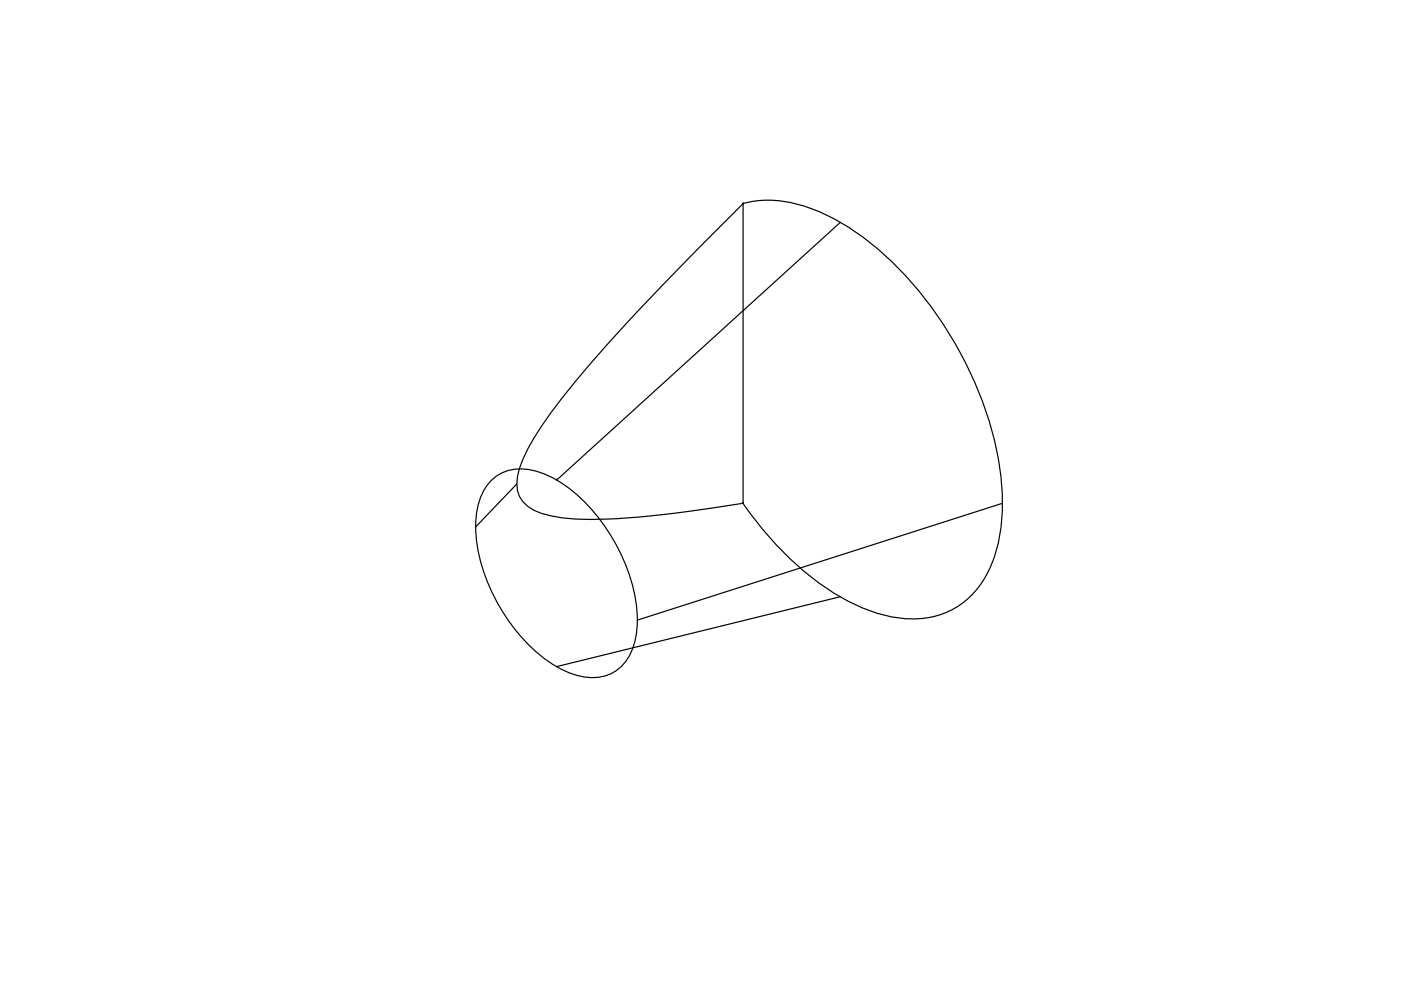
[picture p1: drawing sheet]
<svg xmlns="http://www.w3.org/2000/svg" width="297mm" height="210mm" viewBox="0 0 297 210" stroke-linecap="round" stroke-linejoin="round" font-family="sans-serif">
<!-- layer: 0 -->
<path d="M150.1 50.6l7.5-7.4v63.5a225.4 225.4 0 0 1-32.4 3.4 29.8 29.8 0 0 1-12-1.9 6.1 6.1 0 0 1-3.5-7.2 28.7 28.7 0 0 1 5.1-10.7 235.3 235.3 0 0 1 23.2-27.3zM157.5 43.2a23.9 23.9 0 0 1 15.6 1.4 57.3 57.3 0 0 1 22.1 17.6 79.2 79.2 0 0 1 16.8 37 40.3 40.3 0 0 1-1.7 20.3 17.6 17.6 0 0 1-18.9 11.6 39.3 39.3 0 0 1-20.4-9.5 72.5 72.5 0 0 1-13.5-14.9M157.6 43.2h.1M178.2 47.1l-60.2 54.7M104.3 101.7a9.8 9.8 0 0 1 10.4-1.5 31.1 31.1 0 0 1 14.9 13.5 34.4 34.4 0 0 1 5.4 19.6 11.8 11.8 0 0 1-4.4 8.9 10 10 0 0 1-9.4 .7 31.1 31.1 0 0 1-14.8-13.5 34.4 34.4 0 0 1-5.5-19.6 12.3 12.3 0 0 1 3.4-8.1zM109.6 102.6l-8.7 9.1M118 101.8h.1M157.6 106.7h.1M212.5 106.7l-77.3 24.8M178.2 126.5l-60.2 14.8" fill="none" stroke="#000" stroke-width=".25"/>
</svg>
